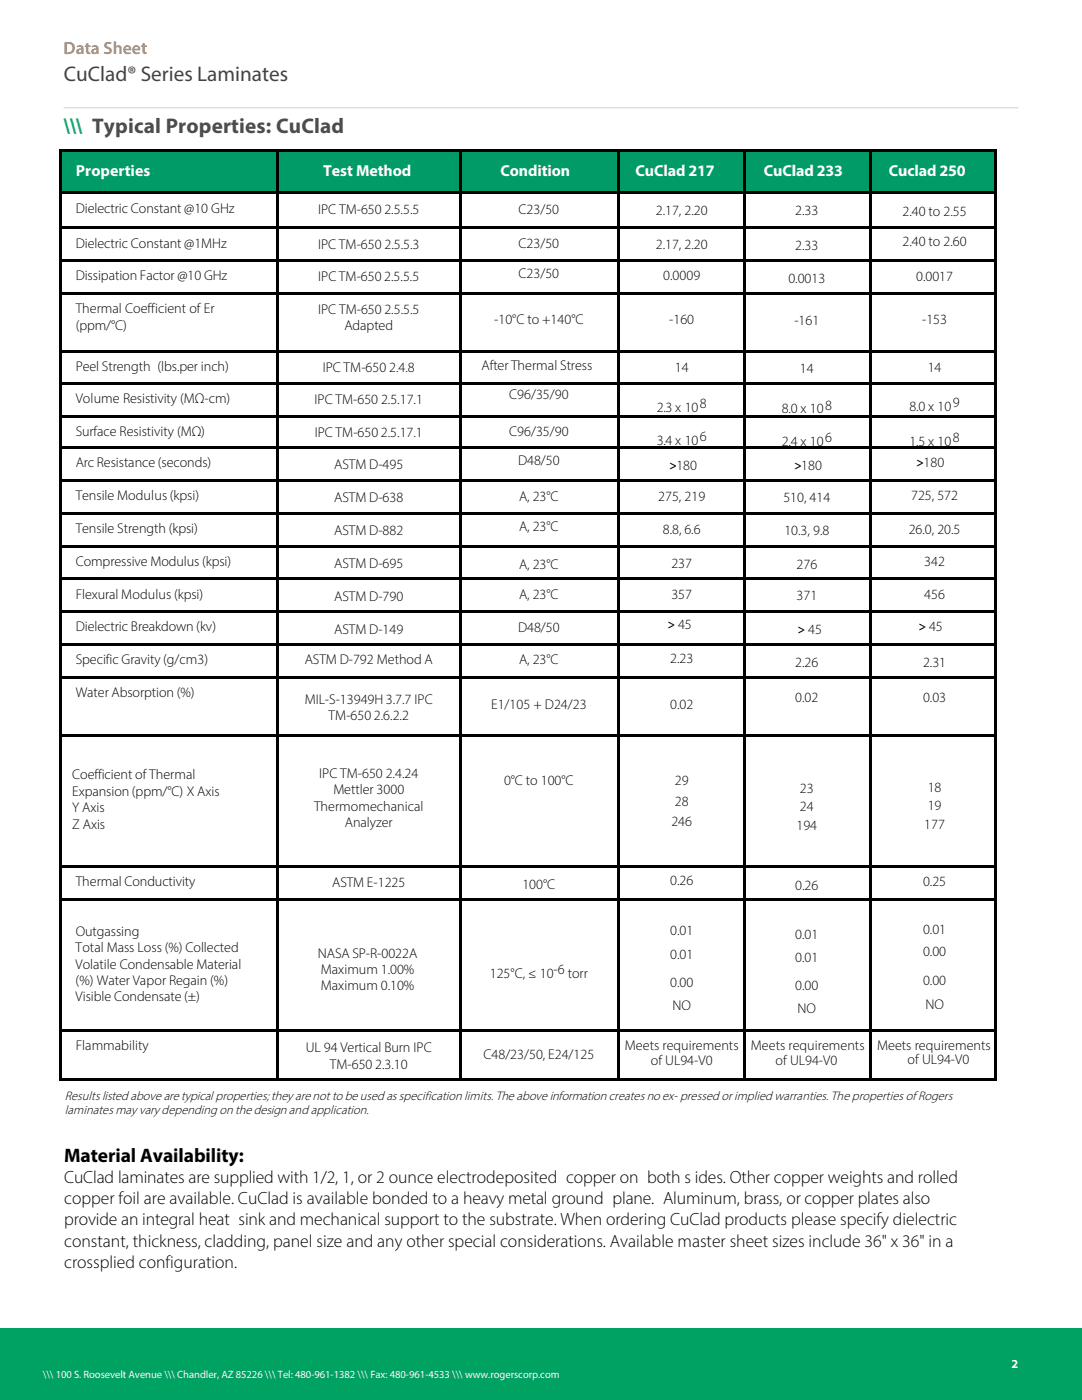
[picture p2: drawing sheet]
<svg xmlns="http://www.w3.org/2000/svg" width="216mm" height="279mm" viewBox="0 0 216 279" stroke-linecap="round" stroke-linejoin="round" font-family="sans-serif">
<defs><g id="words">
<text font-size="4.2" fill="#434243" x="12.7" y="16.1">CuClad® Series Laminates</text>
<text font-size="4.2" fill="#09ab75" x="12.7" y="26.5">\\\ Typical Properties: CuClad</text>
<text font-size="3.9" x="12.8" y="231.9">Material Availability:</text>
<text font-size="3.5" fill="#f58220" x="12.7" y="10.8">Data Sheet</text>
<g font-size="3.5">
<text x="12.8" y="236.1">CuClad laminates are supplied with 1/2, 1, or 2 ounce electrodeposited copper on both s ides. Other copper weights and rolled</text>
<text x="12.8" y="240.3">copper foil are available. CuClad is available bonded to a heavy metal ground plane. Aluminum, brass, or copper plates also</text>
<text x="12.8" y="244.5">provide an integral heat sink and mechanical support to the substrate. When ordering CuClad products please specify dielectric</text>
<text x="12.8" y="248.8">constant, thickness, cladding, panel size and any other special considerations. Available master sheet sizes include 36&quot; x 36&quot; in a</text>
<text x="12.8" y="253">crossplied configuration.</text>
</g>
<g font-size="3.2" fill="#fff">
<text x="15.2" y="35.2">Properties</text>
<text x="64.5" y="35.2">Test Method</text>
<text x="99.8" y="35.2">Condition</text>
<text x="126.8" y="35.2">CuClad 217</text>
<text x="152.4" y="35.2">CuClad 233</text>
<text x="177.4" y="35.2">Cuclad 250</text>
</g>
<g font-size="2.8">
<text x="15.1" y="42.4">Dielectric Constant @10 GHz</text>
<text x="63.5" y="42.6">IPC TM-650 2.5.5.5</text>
<text x="103.5" y="42.6">C23/50</text>
<text x="130.9" y="42.9">2.17, 2.20</text>
<text x="158.7" y="42.9">2.33</text>
<text x="180.1" y="43.1">2.40 to 2.55</text>
<text x="15.1" y="49.4">Dielectric Constant @1MHz</text>
<text x="63.5" y="49.6">IPC TM-650 2.5.5.3</text>
<text x="103.5" y="49.4">C23/50</text>
<text x="130.9" y="49.6">2.17, 2.20</text>
<text x="158.7" y="49.9">2.33</text>
<text x="180.1" y="49.2">2.40 to 2.60</text>
<text x="15.1" y="55.9">Dissipation Factor @10 GHz</text>
<text x="63.5" y="56.2">IPC TM-650 2.5.5.5</text>
<text x="103.5" y="55.5">C23/50</text>
<text x="132.3" y="55.9">0.0009</text>
<text x="157.3" y="56.4">0.0013</text>
<text x="182.8" y="56.2">0.0017</text>
<text x="15.1" y="62.5">Thermal Coefficient of Er</text>
<text x="15.1" y="65.9">(ppm/°C)</text>
<text x="63.5" y="62.6">IPC TM-650 2.5.5.5</text>
<text x="68.7" y="65.9">Adapted</text>
<text x="98.6" y="64.6">-10°C to +140°C</text>
<text x="133.5" y="64.6">-160</text>
<text x="158.5" y="64.8">-161</text>
<text x="184" y="64.6">-153</text>
<text x="15.1" y="74">Peel Strength (lbs.per inch)</text>
<text x="64.4" y="74.2">IPC TM-650 2.4.8</text>
<text x="96.1" y="73.8">After Thermal Stress</text>
<text x="134.7" y="74.2">14</text>
<text x="159.6" y="74.5">14</text>
<text x="185.1" y="74.2">14</text>
<text x="15.1" y="80.5">Volume Resistivity (MΩ-cm)</text>
<text x="62.8" y="80.7">IPC TM-650 2.5.17.1</text>
<text x="101.6" y="79.5">C96/35/90</text>
<text x="131" y="82.3">2.3 x 10</text>
<text x="139.7" y="81.5">8</text>
<text x="156" y="82.5">8.0 x 10</text>
<text x="164.6" y="81.7">8</text>
<text x="181.5" y="82.1">8.0 x 10</text>
<text x="190.1" y="81.3">9</text>
<text x="15.1" y="87">Surface Resistivity (MΩ)</text>
<text x="62.8" y="87.3">IPC TM-650 2.5.17.1</text>
<text x="101.6" y="87">C96/35/90</text>
<text x="131" y="88.8">3.4 x 10</text>
<text x="139.7" y="88.1">6</text>
<text x="156" y="89.1">2.4 x 10</text>
<text x="164.6" y="88.3">6</text>
<text x="181.5" y="89.1">1.5 x 10</text>
<text x="190.1" y="88.3">8</text>
<text x="15.1" y="93.2">Arc Resistance (seconds)</text>
<text x="66.7" y="93.6">ASTM D-495</text>
<text x="103.4" y="92.7">D48/50</text>
<text x="133.6" y="93.9">&gt;180</text>
<text x="158.5" y="93.9">&gt;180</text>
<text x="182.9" y="93.2">&gt;180</text>
<text x="15.1" y="99.7">Tensile Modulus (kpsi)</text>
<text x="66.7" y="100.2">ASTM D-638</text>
<text x="103.6" y="100">A, 23°C</text>
<text x="131.3" y="100">275, 219</text>
<text x="156.3" y="100.2">510, 414</text>
<text x="181.8" y="99.7">725, 572</text>
<text x="15.1" y="106.3">Tensile Strength (kpsi)</text>
<text x="66.7" y="106.8">ASTM D-882</text>
<text x="103.6" y="106.1">A, 23°C</text>
<text x="132.3" y="106.5">8.8, 6.6</text>
<text x="156.5" y="106.8">10.3, 9.8</text>
<text x="181.3" y="106.5">26.0, 20.5</text>
<text x="15.1" y="112.9">Compressive Modulus (kpsi)</text>
<text x="66.7" y="113.3">ASTM D-695</text>
<text x="103.6" y="113.6">A, 23°C</text>
<text x="134" y="113.3">237</text>
<text x="158.9" y="113.6">276</text>
<text x="184.4" y="112.9">342</text>
<text x="15.1" y="119.5">Flexural Modulus (kpsi)</text>
<text x="66.7" y="119.9">ASTM D-790</text>
<text x="103.6" y="119.5">A, 23°C</text>
<text x="134" y="119.5">357</text>
<text x="158.9" y="119.7">371</text>
<text x="184.4" y="119.5">456</text>
<text x="15.1" y="126">Dielectric Breakdown(kv)</text>
<text x="133.3" y="125.5">&gt; 45</text>
<text x="183.3" y="126">&gt; 45</text>
<text x="66.7" y="126.4">ASTM D-149</text>
<text x="103.4" y="126.2">D48/50</text>
<text x="159.2" y="126.4">&gt; 45</text>
<text x="15.1" y="132.6">Specific Gravity (g/cm3)</text>
<text x="60.8" y="132.6">ASTM D-792 Method A</text>
<text x="103.6" y="132.6">A, 23°C</text>
<text x="133.7" y="132.4">2.23</text>
<text x="158.7" y="133">2.26</text>
<text x="184.2" y="133">2.31</text>
<text x="15.1" y="139.1">Water Absorption (%)</text>
<text x="60.8" y="140.4">MIL-S-13949H 3.7.7 IPC</text>
<text x="65.6" y="143.6">TM-650 2.6.2.2</text>
<text x="98" y="141.4">E1/105 + D24/23</text>
<text x="133.7" y="141.4">0.02</text>
<text x="158.7" y="140">0.02</text>
<text x="184.2" y="140">0.03</text>
<text x="14.4" y="155.5">Coefficient ofThermal</text>
<text x="63.7" y="155.3">IPC TM-650 2.4.24</text>
<text x="14.4" y="158.8">Expansion (ppm/°C) X Axis</text>
<text x="62.7" y="161.8">Thermomechanical</text>
<text x="66.5" y="158.6">Mettler 3000</text>
<text x="100.6" y="156.7">0°C to 100°C</text>
<text x="134.7" y="156.6">29</text>
<text x="134.7" y="160.9">28</text>
<text x="159.6" y="158.2">23</text>
<text x="159.6" y="161.9">24</text>
<text x="185.1" y="158">18</text>
<text x="185.1" y="161.6">19</text>
<text x="14.4" y="162.1">Y Axis</text>
<text x="14.4" y="165.4">Z Axis</text>
<text x="68.8" y="165">Analyzer</text>
<text x="134" y="164.8">246</text>
<text x="158.9" y="165.7">194</text>
<text x="184.4" y="165.5">177</text>
<text x="15.1" y="176.9">Thermal Conductivity</text>
<text x="66.3" y="177.1">ASTM E-1225</text>
<text x="104.2" y="177.3">100°C</text>
<text x="133.7" y="176.6">0.26</text>
<text x="158.7" y="177.6">0.26</text>
<text x="184.2" y="176.9">0.25</text>
<text x="15.1" y="190">Total Mass Loss (%) Collected</text>
<text x="15.1" y="186.7">Outgassing</text>
<text x="63.4" y="191.1">NASA SP-R-0022A</text>
<text x="133.7" y="186.7">0.01</text>
<text x="133.7" y="191.4">0.01</text>
<text x="158.7" y="187.4">0.01</text>
<text x="184.2" y="186.5">0.01</text>
<text x="184.2" y="190.8">0.00</text>
<text x="15.1" y="193.3">Volatile Condensable Material</text>
<text x="15.1" y="196.6">(%) Water Vapor Regain (%)</text>
<text x="64" y="194.4">Maximum 1.00%</text>
<text x="64" y="197.6">Maximum 0.10%</text>
<text x="97.7" y="195.2">125°C, ≤ 10</text>
<text x="110.5" y="194.4">-6</text>
<text x="113.3" y="195.2">torr</text>
<text x="133.7" y="196.9">0.00</text>
<text x="158.7" y="192.1">0.01</text>
<text x="158.7" y="197.6">0.00</text>
<text x="184.2" y="196.7">0.00</text>
<text x="15.1" y="199.9">Visible Condensate (±)</text>
<text x="134.2" y="201.5">NO</text>
<text x="159.2" y="202.2">NO</text>
<text x="184.7" y="201.3">NO</text>
<text x="15.1" y="209.6">Flammability</text>
<text x="61" y="209.9">UL 94 Vertical Burn IPC</text>
<text x="124.7" y="209.5">Meets requirements</text>
<text x="149.8" y="209.5">Meets requirements</text>
<text x="175" y="209.5">Meets requirements</text>
<text x="65.8" y="213.3">TM-650 2.3.10</text>
<text x="96.5" y="211.2">C48/23/50, E24/125</text>
<text x="129.9" y="212.6">ofUL94-V0</text>
<text x="154.8" y="212.6">ofUL94-V0</text>
<text x="181.1" y="212.4">ofUL94-V0</text>
</g>
<g font-size="2.6">
<text x="12.9" y="219.6">Results listed above are typical properties; they arenot to be used as specification limits. The above information creates no ex- pressed or implied warranties. The properties of Rogers</text>
<text x="12.9" y="222.4">laminates may vary depending on the design and application.</text>
</g>
<text font-size="2.5" fill="#fff" x="201.8" y="273">2</text>
<text font-size="2.1" fill="#fff" x="8.5" y="275">\\\ 100 S. Roosevelt Avenue \\\ Chandler, AZ 85226 \\\ Tel: 480-961-1382 \\\ Fax: 480-961-4533 \\\ www.rogerscorp.com</text>
</g></defs>
<path d="M12.7 21.5h190.5" fill="none" stroke="#d2d1cf" stroke-width=".2"/>
<g fill="#019b67">
<path d="M12.3 30.4h42.9v7.8h-42.9z" fill-rule="evenodd"/>
<path d="M55.7 30.4h35.8v7.8h-35.8z" fill-rule="evenodd"/>
<path d="M92.1 30.4h31v7.8h-31z" fill-rule="evenodd"/>
<path d="M123.6 30.4h24.6v7.8h-24.6z" fill-rule="evenodd"/>
<path d="M148.7 30.4h24.7v7.8h-24.7z" fill-rule="evenodd"/>
<path d="M173.9 30.4h24.5v7.8h-24.5z" fill-rule="evenodd"/>
</g>
<g fill="#019b67">
<path d="M12.3 30.4h42.9v5.7h-42.9z"/>
<path d="M55.7 30.4h35.8v5.7h-35.8z"/>
<path d="M92.1 30.4h31v5.7h-31z"/>
<path d="M123.6 30.4h24.6v5.7h-24.6z"/>
<path d="M148.7 30.4h24.7v5.7h-24.7z"/>
<path d="M173.9 30.4h24.5v5.7h-24.5z"/>
</g>
<g fill="#000">
<path d="M11.8 30.4h.5v7.8h-.5z" fill-rule="evenodd"/>
<path d="M11.8 38.2h.5v.6h-.5z" fill-rule="evenodd"/>
<path d="M11.8 29.8h.5v.6h-.5z" fill-rule="evenodd"/>
<path d="M11.8 29.8h.5v.6h-.5z" fill-rule="evenodd"/>
<path d="M12.3 38.2h42.9v.5h-42.9z" fill-rule="evenodd"/>
<path d="M12.3 29.8h42.9v.6h-42.9z" fill-rule="evenodd"/>
<path d="M12.3 29.8h42.9v.6h-42.9z" fill-rule="evenodd"/>
<path d="M55.2 30.4h.5v7.8h-.5z" fill-rule="evenodd"/>
<path d="M55.2 38.2h.5v.6h-.5z" fill-rule="evenodd"/>
<path d="M55.2 29.8h.5v.6h-.5z" fill-rule="evenodd"/>
<path d="M55.7 38.2h35.9v.5h-35.9z" fill-rule="evenodd"/>
<path d="M55.7 29.8h35.9v.6h-35.9z" fill-rule="evenodd"/>
<path d="M91.6 30.4h.5v7.8h-.5z" fill-rule="evenodd"/>
<path d="M91.6 38.2h.5v.6h-.5z" fill-rule="evenodd"/>
<path d="M91.6 29.8h.5v.6h-.5z" fill-rule="evenodd"/>
<path d="M92.1 38.2h31v.5h-31z" fill-rule="evenodd"/>
<path d="M92.1 29.8h31v.6h-31z" fill-rule="evenodd"/>
<path d="M123.1 30.4h.5v7.8h-.5z" fill-rule="evenodd"/>
<path d="M123.1 38.2h.5v.6h-.5z" fill-rule="evenodd"/>
<path d="M123.1 29.8h.5v.6h-.5z" fill-rule="evenodd"/>
<path d="M123.6 38.2h24.6v.5h-24.6z" fill-rule="evenodd"/>
<path d="M123.6 29.8h24.6v.6h-24.6z" fill-rule="evenodd"/>
<path d="M148.2 30.4h.5v7.8h-.5z" fill-rule="evenodd"/>
<path d="M148.2 38.2h.5v.6h-.5z" fill-rule="evenodd"/>
<path d="M148.2 29.8h.5v.6h-.5z" fill-rule="evenodd"/>
<path d="M148.7 38.2h24.7v.5h-24.7z" fill-rule="evenodd"/>
<path d="M148.7 29.8h24.7v.6h-24.7z" fill-rule="evenodd"/>
<path d="M173.4 30.4h.5v7.8h-.5z" fill-rule="evenodd"/>
<path d="M173.4 38.2h.5v.6h-.5z" fill-rule="evenodd"/>
<path d="M173.4 29.8h.5v.6h-.5z" fill-rule="evenodd"/>
<path d="M173.9 38.2h24.5v.5h-24.5z" fill-rule="evenodd"/>
<path d="M173.9 29.8h24.5v.6h-24.5z" fill-rule="evenodd"/>
<path d="M198.4 30.4h.5v7.8h-.5z" fill-rule="evenodd"/>
<path d="M198.4 38.2h.5v.6h-.5z" fill-rule="evenodd"/>
<path d="M198.4 29.8h.5v.6h-.5z" fill-rule="evenodd"/>
<path d="M198.4 29.8h.5v.6h-.5z" fill-rule="evenodd"/>
<path d="M11.8 38.8h.5v6.4h-.5z" fill-rule="evenodd"/>
<path d="M11.8 45.2h.5v.6h-.5z" fill-rule="evenodd"/>
<path d="M11.8 45.8h.5v6h-.5z" fill-rule="evenodd"/>
<path d="M11.8 51.8h.5v.5h-.5z" fill-rule="evenodd"/>
<path d="M11.8 52.3h.5v6h-.5z" fill-rule="evenodd"/>
<path d="M11.8 58.3h.5v.6h-.5z" fill-rule="evenodd"/>
<path d="M12.3 45.2h42.9v.5h-42.9z" fill-rule="evenodd"/>
<path d="M12.3 51.8h42.9v.5h-42.9z" fill-rule="evenodd"/>
<path d="M12.3 58.3h42.9v.6h-42.9z" fill-rule="evenodd"/>
<path d="M55.2 38.8h.5v6.4h-.5z" fill-rule="evenodd"/>
<path d="M55.2 45.2h.5v.6h-.5z" fill-rule="evenodd"/>
<path d="M55.2 45.8h.5v6h-.5z" fill-rule="evenodd"/>
<path d="M55.2 51.8h.5v.5h-.5z" fill-rule="evenodd"/>
<path d="M55.2 52.3h.5v6h-.5z" fill-rule="evenodd"/>
<path d="M55.2 58.3h.5v.6h-.5z" fill-rule="evenodd"/>
<path d="M55.7 45.2h35.9v.5h-35.9z" fill-rule="evenodd"/>
<path d="M55.7 51.8h35.9v.5h-35.9z" fill-rule="evenodd"/>
<path d="M55.7 58.3h35.9v.6h-35.9z" fill-rule="evenodd"/>
<path d="M91.6 38.8h.5v6.4h-.5z" fill-rule="evenodd"/>
<path d="M91.6 45.2h.5v.6h-.5z" fill-rule="evenodd"/>
<path d="M91.6 45.8h.5v6h-.5z" fill-rule="evenodd"/>
<path d="M91.6 51.8h.5v.5h-.5z" fill-rule="evenodd"/>
<path d="M91.6 52.3h.5v6h-.5z" fill-rule="evenodd"/>
<path d="M91.6 58.3h.5v.6h-.5z" fill-rule="evenodd"/>
<path d="M92.1 45.2h31v.5h-31z" fill-rule="evenodd"/>
<path d="M92.1 51.8h31v.5h-31z" fill-rule="evenodd"/>
<path d="M92.1 58.3h31v.6h-31z" fill-rule="evenodd"/>
<path d="M123.1 38.8h.5v6.4h-.5z" fill-rule="evenodd"/>
<path d="M123.1 45.2h.5v.6h-.5z" fill-rule="evenodd"/>
<path d="M123.1 45.8h.5v6h-.5z" fill-rule="evenodd"/>
<path d="M123.1 51.8h.5v.5h-.5z" fill-rule="evenodd"/>
<path d="M123.1 52.3h.5v6h-.5z" fill-rule="evenodd"/>
<path d="M123.1 58.3h.5v.6h-.5z" fill-rule="evenodd"/>
<path d="M123.6 45.2h24.6v.5h-24.6z" fill-rule="evenodd"/>
<path d="M123.6 51.8h24.6v.5h-24.6z" fill-rule="evenodd"/>
<path d="M123.6 58.3h24.6v.6h-24.6z" fill-rule="evenodd"/>
<path d="M148.2 38.8h.5v6.4h-.5z" fill-rule="evenodd"/>
<path d="M148.2 45.2h.5v.6h-.5z" fill-rule="evenodd"/>
<path d="M148.2 45.8h.5v6h-.5z" fill-rule="evenodd"/>
<path d="M148.2 51.8h.5v.5h-.5z" fill-rule="evenodd"/>
<path d="M148.2 52.3h.5v6h-.5z" fill-rule="evenodd"/>
<path d="M148.2 58.3h.5v.6h-.5z" fill-rule="evenodd"/>
<path d="M148.7 45.2h24.7v.5h-24.7z" fill-rule="evenodd"/>
<path d="M148.7 51.8h24.7v.5h-24.7z" fill-rule="evenodd"/>
<path d="M148.7 58.3h24.7v.6h-24.7z" fill-rule="evenodd"/>
<path d="M173.4 38.8h.5v6.4h-.5z" fill-rule="evenodd"/>
<path d="M173.4 45.2h.5v.6h-.5z" fill-rule="evenodd"/>
<path d="M173.4 45.8h.5v6h-.5z" fill-rule="evenodd"/>
<path d="M173.4 51.8h.5v.5h-.5z" fill-rule="evenodd"/>
<path d="M173.4 52.3h.5v6h-.5z" fill-rule="evenodd"/>
<path d="M173.4 58.3h.5v.6h-.5z" fill-rule="evenodd"/>
<path d="M173.9 45.2h24.5v.5h-24.5z" fill-rule="evenodd"/>
<path d="M173.9 51.8h24.5v.5h-24.5z" fill-rule="evenodd"/>
<path d="M173.9 58.3h24.5v.6h-24.5z" fill-rule="evenodd"/>
<path d="M198.4 38.8h.5v6.4h-.5z" fill-rule="evenodd"/>
<path d="M198.4 45.2h.5v.6h-.5z" fill-rule="evenodd"/>
<path d="M198.4 45.8h.5v6h-.5z" fill-rule="evenodd"/>
<path d="M198.4 51.8h.5v.5h-.5z" fill-rule="evenodd"/>
<path d="M198.4 52.3h.5v6h-.5z" fill-rule="evenodd"/>
<path d="M198.4 58.3h.5v.6h-.5z" fill-rule="evenodd"/>
<path d="M11.8 58.9h.5v10.9h-.5z" fill-rule="evenodd"/>
<path d="M11.8 69.8h.5v.6h-.5z" fill-rule="evenodd"/>
<path d="M11.8 70.4h.5v5.9h-.5z" fill-rule="evenodd"/>
<path d="M11.8 76.3h.5v.6h-.5z" fill-rule="evenodd"/>
<path d="M12.3 69.8h42.9v.5h-42.9z" fill-rule="evenodd"/>
<path d="M12.3 76.3h42.9v.5h-42.9z" fill-rule="evenodd"/>
<path d="M55.2 58.9h.5v10.9h-.5z" fill-rule="evenodd"/>
<path d="M55.2 69.8h.5v.6h-.5z" fill-rule="evenodd"/>
<path d="M55.2 70.4h.5v5.9h-.5z" fill-rule="evenodd"/>
<path d="M55.2 76.3h.5v.6h-.5z" fill-rule="evenodd"/>
<path d="M55.7 69.8h35.9v.5h-35.9z" fill-rule="evenodd"/>
<path d="M55.7 76.3h35.9v.5h-35.9z" fill-rule="evenodd"/>
<path d="M91.6 58.9h.5v10.9h-.5z" fill-rule="evenodd"/>
<path d="M91.6 69.8h.5v.6h-.5z" fill-rule="evenodd"/>
<path d="M91.6 70.4h.5v5.9h-.5z" fill-rule="evenodd"/>
<path d="M91.6 76.3h.5v.6h-.5z" fill-rule="evenodd"/>
<path d="M92.1 69.8h31v.5h-31z" fill-rule="evenodd"/>
<path d="M92.1 76.3h31v.5h-31z" fill-rule="evenodd"/>
<path d="M123.1 58.9h.5v10.9h-.5z" fill-rule="evenodd"/>
<path d="M123.1 69.8h.5v.6h-.5z" fill-rule="evenodd"/>
<path d="M123.1 70.4h.5v5.9h-.5z" fill-rule="evenodd"/>
<path d="M123.1 76.3h.5v.6h-.5z" fill-rule="evenodd"/>
<path d="M123.6 69.8h24.6v.5h-24.6z" fill-rule="evenodd"/>
<path d="M123.6 76.3h24.6v.5h-24.6z" fill-rule="evenodd"/>
<path d="M148.2 58.9h.5v10.9h-.5z" fill-rule="evenodd"/>
<path d="M148.2 69.8h.5v.6h-.5z" fill-rule="evenodd"/>
<path d="M148.2 70.4h.5v5.9h-.5z" fill-rule="evenodd"/>
<path d="M148.2 76.3h.5v.6h-.5z" fill-rule="evenodd"/>
<path d="M148.7 69.8h24.7v.5h-24.7z" fill-rule="evenodd"/>
<path d="M148.7 76.3h24.7v.5h-24.7z" fill-rule="evenodd"/>
<path d="M173.4 58.9h.5v10.9h-.5z" fill-rule="evenodd"/>
<path d="M173.4 69.8h.5v.6h-.5z" fill-rule="evenodd"/>
<path d="M173.4 70.4h.5v5.9h-.5z" fill-rule="evenodd"/>
<path d="M173.4 76.3h.5v.6h-.5z" fill-rule="evenodd"/>
<path d="M173.9 69.8h24.5v.5h-24.5z" fill-rule="evenodd"/>
<path d="M173.9 76.3h24.5v.5h-24.5z" fill-rule="evenodd"/>
<path d="M198.4 58.9h.5v10.9h-.5z" fill-rule="evenodd"/>
<path d="M198.4 69.8h.5v.6h-.5z" fill-rule="evenodd"/>
<path d="M198.4 70.4h.5v5.9h-.5z" fill-rule="evenodd"/>
<path d="M198.4 76.3h.5v.6h-.5z" fill-rule="evenodd"/>
<path d="M11.8 76.9h.5v6h-.5z" fill-rule="evenodd"/>
<path d="M11.8 82.9h.5v.5h-.5z" fill-rule="evenodd"/>
<path d="M11.8 83.4h.5v5.6h-.5z" fill-rule="evenodd"/>
<path d="M11.8 89h.5v.5h-.5z" fill-rule="evenodd"/>
<path d="M11.8 89.5h.5v6.1h-.5z" fill-rule="evenodd"/>
<path d="M11.8 95.6h.5v.5h-.5z" fill-rule="evenodd"/>
<path d="M12.3 82.9h42.9v.5h-42.9z" fill-rule="evenodd"/>
<path d="M12.3 89h42.9v.5h-42.9z" fill-rule="evenodd"/>
<path d="M12.3 95.6h42.9v.5h-42.9z" fill-rule="evenodd"/>
<path d="M55.2 76.9h.5v6h-.5z" fill-rule="evenodd"/>
<path d="M55.2 82.9h.5v.5h-.5z" fill-rule="evenodd"/>
<path d="M55.2 83.4h.5v5.6h-.5z" fill-rule="evenodd"/>
<path d="M55.2 89h.5v.5h-.5z" fill-rule="evenodd"/>
<path d="M55.2 89.5h.5v6.1h-.5z" fill-rule="evenodd"/>
<path d="M55.2 95.6h.5v.5h-.5z" fill-rule="evenodd"/>
<path d="M55.7 82.9h35.9v.5h-35.9z" fill-rule="evenodd"/>
<path d="M55.7 89h35.9v.5h-35.9z" fill-rule="evenodd"/>
<path d="M55.7 95.6h35.9v.5h-35.9z" fill-rule="evenodd"/>
<path d="M91.6 76.9h.5v6h-.5z" fill-rule="evenodd"/>
<path d="M91.6 82.9h.5v.5h-.5z" fill-rule="evenodd"/>
<path d="M91.6 83.4h.5v5.6h-.5z" fill-rule="evenodd"/>
<path d="M91.6 89h.5v.5h-.5z" fill-rule="evenodd"/>
<path d="M91.6 89.5h.5v6.1h-.5z" fill-rule="evenodd"/>
<path d="M91.6 95.6h.5v.5h-.5z" fill-rule="evenodd"/>
<path d="M92.1 82.9h31v.5h-31z" fill-rule="evenodd"/>
<path d="M92.1 89h31v.5h-31z" fill-rule="evenodd"/>
<path d="M92.1 95.6h31v.5h-31z" fill-rule="evenodd"/>
<path d="M123.1 76.9h.5v6h-.5z" fill-rule="evenodd"/>
<path d="M123.1 82.9h.5v.5h-.5z" fill-rule="evenodd"/>
<path d="M123.1 83.4h.5v5.6h-.5z" fill-rule="evenodd"/>
<path d="M123.1 89h.5v.5h-.5z" fill-rule="evenodd"/>
<path d="M123.1 89.5h.5v6.1h-.5z" fill-rule="evenodd"/>
<path d="M123.1 95.6h.5v.5h-.5z" fill-rule="evenodd"/>
<path d="M123.6 82.9h24.6v.5h-24.6z" fill-rule="evenodd"/>
<path d="M123.6 89h24.6v.5h-24.6z" fill-rule="evenodd"/>
<path d="M123.6 95.6h24.6v.5h-24.6z" fill-rule="evenodd"/>
<path d="M148.2 76.9h.5v6h-.5z" fill-rule="evenodd"/>
<path d="M148.2 82.9h.5v.5h-.5z" fill-rule="evenodd"/>
<path d="M148.2 83.4h.5v5.6h-.5z" fill-rule="evenodd"/>
<path d="M148.2 89h.5v.5h-.5z" fill-rule="evenodd"/>
<path d="M148.2 89.5h.5v6.1h-.5z" fill-rule="evenodd"/>
<path d="M148.2 95.6h.5v.5h-.5z" fill-rule="evenodd"/>
<path d="M148.7 82.9h24.7v.5h-24.7z" fill-rule="evenodd"/>
<path d="M148.7 89h24.7v.5h-24.7z" fill-rule="evenodd"/>
<path d="M148.7 95.6h24.7v.5h-24.7z" fill-rule="evenodd"/>
<path d="M173.4 76.9h.5v6h-.5z" fill-rule="evenodd"/>
<path d="M173.4 82.9h.5v.5h-.5z" fill-rule="evenodd"/>
<path d="M173.4 83.4h.5v5.6h-.5z" fill-rule="evenodd"/>
<path d="M173.4 89h.5v.5h-.5z" fill-rule="evenodd"/>
<path d="M173.4 89.5h.5v6.1h-.5z" fill-rule="evenodd"/>
<path d="M173.4 95.6h.5v.5h-.5z" fill-rule="evenodd"/>
<path d="M173.9 82.9h24.5v.5h-24.5z" fill-rule="evenodd"/>
<path d="M173.9 89h24.5v.5h-24.5z" fill-rule="evenodd"/>
<path d="M173.9 95.6h24.5v.5h-24.5z" fill-rule="evenodd"/>
<path d="M198.4 76.9h.5v6h-.5z" fill-rule="evenodd"/>
<path d="M198.4 82.9h.5v.5h-.5z" fill-rule="evenodd"/>
<path d="M198.4 83.4h.5v5.6h-.5z" fill-rule="evenodd"/>
<path d="M198.4 89h.5v.5h-.5z" fill-rule="evenodd"/>
<path d="M198.4 89.5h.5v6.1h-.5z" fill-rule="evenodd"/>
<path d="M198.4 95.6h.5v.5h-.5z" fill-rule="evenodd"/>
<path d="M11.8 96.1h.5v6.1h-.5z" fill-rule="evenodd"/>
<path d="M11.8 102.2h.5v.5h-.5z" fill-rule="evenodd"/>
<path d="M11.8 102.7h.5v6h-.5z" fill-rule="evenodd"/>
<path d="M11.8 108.7h.5v.6h-.5z" fill-rule="evenodd"/>
<path d="M11.8 109.3h.5v6h-.5z" fill-rule="evenodd"/>
<path d="M11.8 115.3h.5v.5h-.5z" fill-rule="evenodd"/>
<path d="M12.3 102.2h42.9v.5h-42.9z" fill-rule="evenodd"/>
<path d="M12.3 108.7h42.9v.5h-42.9z" fill-rule="evenodd"/>
<path d="M12.3 115.3h42.9v.5h-42.9z" fill-rule="evenodd"/>
<path d="M55.2 96.1h.5v6.1h-.5z" fill-rule="evenodd"/>
<path d="M55.2 102.2h.5v.5h-.5z" fill-rule="evenodd"/>
<path d="M55.2 102.7h.5v6h-.5z" fill-rule="evenodd"/>
<path d="M55.2 108.7h.5v.6h-.5z" fill-rule="evenodd"/>
<path d="M55.2 109.3h.5v6h-.5z" fill-rule="evenodd"/>
<path d="M55.2 115.3h.5v.5h-.5z" fill-rule="evenodd"/>
<path d="M55.7 102.2h35.9v.5h-35.9z" fill-rule="evenodd"/>
<path d="M55.7 108.7h35.9v.5h-35.9z" fill-rule="evenodd"/>
<path d="M55.7 115.3h35.9v.5h-35.9z" fill-rule="evenodd"/>
<path d="M91.6 96.1h.5v6.1h-.5z" fill-rule="evenodd"/>
<path d="M91.6 102.2h.5v.5h-.5z" fill-rule="evenodd"/>
<path d="M91.6 102.7h.5v6h-.5z" fill-rule="evenodd"/>
<path d="M91.6 108.7h.5v.6h-.5z" fill-rule="evenodd"/>
<path d="M91.6 109.3h.5v6h-.5z" fill-rule="evenodd"/>
<path d="M91.6 115.3h.5v.5h-.5z" fill-rule="evenodd"/>
<path d="M92.1 102.2h31v.5h-31z" fill-rule="evenodd"/>
<path d="M92.1 108.7h31v.5h-31z" fill-rule="evenodd"/>
<path d="M92.1 115.3h31v.5h-31z" fill-rule="evenodd"/>
<path d="M123.1 96.1h.5v6.1h-.5z" fill-rule="evenodd"/>
<path d="M123.1 102.2h.5v.5h-.5z" fill-rule="evenodd"/>
<path d="M123.1 102.7h.5v6h-.5z" fill-rule="evenodd"/>
<path d="M123.1 108.7h.5v.6h-.5z" fill-rule="evenodd"/>
<path d="M123.1 109.3h.5v6h-.5z" fill-rule="evenodd"/>
<path d="M123.1 115.3h.5v.5h-.5z" fill-rule="evenodd"/>
<path d="M123.6 102.2h24.6v.5h-24.6z" fill-rule="evenodd"/>
<path d="M123.6 108.7h24.6v.5h-24.6z" fill-rule="evenodd"/>
<path d="M123.6 115.3h24.6v.5h-24.6z" fill-rule="evenodd"/>
<path d="M148.2 96.1h.5v6.1h-.5z" fill-rule="evenodd"/>
<path d="M148.2 102.2h.5v.5h-.5z" fill-rule="evenodd"/>
<path d="M148.2 102.7h.5v6h-.5z" fill-rule="evenodd"/>
<path d="M148.2 108.7h.5v.6h-.5z" fill-rule="evenodd"/>
<path d="M148.2 109.3h.5v6h-.5z" fill-rule="evenodd"/>
<path d="M148.2 115.3h.5v.5h-.5z" fill-rule="evenodd"/>
<path d="M148.7 102.2h24.7v.5h-24.7z" fill-rule="evenodd"/>
<path d="M148.7 108.7h24.7v.5h-24.7z" fill-rule="evenodd"/>
<path d="M148.7 115.3h24.7v.5h-24.7z" fill-rule="evenodd"/>
<path d="M173.4 96.1h.5v6.1h-.5z" fill-rule="evenodd"/>
<path d="M173.4 102.2h.5v.5h-.5z" fill-rule="evenodd"/>
<path d="M173.4 102.7h.5v6h-.5z" fill-rule="evenodd"/>
<path d="M173.4 108.7h.5v.6h-.5z" fill-rule="evenodd"/>
<path d="M173.4 109.3h.5v6h-.5z" fill-rule="evenodd"/>
<path d="M173.4 115.3h.5v.5h-.5z" fill-rule="evenodd"/>
<path d="M173.9 102.2h24.5v.5h-24.5z" fill-rule="evenodd"/>
<path d="M173.9 108.7h24.5v.5h-24.5z" fill-rule="evenodd"/>
<path d="M173.9 115.3h24.5v.5h-24.5z" fill-rule="evenodd"/>
<path d="M198.4 96.1h.5v6.1h-.5z" fill-rule="evenodd"/>
<path d="M198.4 102.2h.5v.5h-.5z" fill-rule="evenodd"/>
<path d="M198.4 102.7h.5v6h-.5z" fill-rule="evenodd"/>
<path d="M198.4 108.7h.5v.6h-.5z" fill-rule="evenodd"/>
<path d="M198.4 109.3h.5v6h-.5z" fill-rule="evenodd"/>
<path d="M198.4 115.3h.5v.5h-.5z" fill-rule="evenodd"/>
<path d="M11.8 115.8h.5v6h-.5z" fill-rule="evenodd"/>
<path d="M11.8 121.8h.5v.6h-.5z" fill-rule="evenodd"/>
<path d="M11.8 122.4h.5v6h-.5z" fill-rule="evenodd"/>
<path d="M11.8 128.4h.5v.6h-.5z" fill-rule="evenodd"/>
<path d="M11.8 129h.5v6h-.5z" fill-rule="evenodd"/>
<path d="M11.8 135h.5v.5h-.5z" fill-rule="evenodd"/>
<path d="M12.3 121.8h42.9v.6h-42.9z" fill-rule="evenodd"/>
<path d="M12.3 128.4h42.9v.5h-42.9z" fill-rule="evenodd"/>
<path d="M12.3 135h42.9v.5h-42.9z" fill-rule="evenodd"/>
<path d="M55.2 115.8h.5v6h-.5z" fill-rule="evenodd"/>
<path d="M55.2 121.8h.5v.6h-.5z" fill-rule="evenodd"/>
<path d="M55.2 122.4h.5v6h-.5z" fill-rule="evenodd"/>
<path d="M55.2 128.4h.5v.6h-.5z" fill-rule="evenodd"/>
<path d="M55.2 129h.5v6h-.5z" fill-rule="evenodd"/>
<path d="M55.2 135h.5v.5h-.5z" fill-rule="evenodd"/>
<path d="M55.7 121.8h35.9v.6h-35.9z" fill-rule="evenodd"/>
<path d="M55.7 128.4h35.9v.5h-35.9z" fill-rule="evenodd"/>
<path d="M55.7 135h35.9v.5h-35.9z" fill-rule="evenodd"/>
<path d="M91.6 115.8h.5v6h-.5z" fill-rule="evenodd"/>
<path d="M91.6 121.8h.5v.6h-.5z" fill-rule="evenodd"/>
<path d="M91.6 122.4h.5v6h-.5z" fill-rule="evenodd"/>
<path d="M91.6 128.4h.5v.6h-.5z" fill-rule="evenodd"/>
<path d="M91.6 129h.5v6h-.5z" fill-rule="evenodd"/>
<path d="M91.6 135h.5v.5h-.5z" fill-rule="evenodd"/>
<path d="M92.1 121.8h31v.6h-31z" fill-rule="evenodd"/>
<path d="M92.1 128.4h31v.5h-31z" fill-rule="evenodd"/>
<path d="M92.1 135h31v.5h-31z" fill-rule="evenodd"/>
<path d="M123.1 115.8h.5v6h-.5z" fill-rule="evenodd"/>
<path d="M123.1 121.8h.5v.6h-.5z" fill-rule="evenodd"/>
<path d="M123.1 122.4h.5v6h-.5z" fill-rule="evenodd"/>
<path d="M123.1 128.4h.5v.6h-.5z" fill-rule="evenodd"/>
<path d="M123.1 129h.5v6h-.5z" fill-rule="evenodd"/>
<path d="M123.1 135h.5v.5h-.5z" fill-rule="evenodd"/>
<path d="M123.6 121.8h24.6v.6h-24.6z" fill-rule="evenodd"/>
<path d="M123.6 128.4h24.6v.5h-24.6z" fill-rule="evenodd"/>
<path d="M123.6 135h24.6v.5h-24.6z" fill-rule="evenodd"/>
<path d="M148.2 115.8h.5v6h-.5z" fill-rule="evenodd"/>
<path d="M148.2 121.8h.5v.6h-.5z" fill-rule="evenodd"/>
<path d="M148.2 122.4h.5v6h-.5z" fill-rule="evenodd"/>
<path d="M148.2 128.4h.5v.6h-.5z" fill-rule="evenodd"/>
<path d="M148.2 129h.5v6h-.5z" fill-rule="evenodd"/>
<path d="M148.2 135h.5v.5h-.5z" fill-rule="evenodd"/>
<path d="M148.7 121.8h24.7v.6h-24.7z" fill-rule="evenodd"/>
<path d="M148.7 128.4h24.7v.5h-24.7z" fill-rule="evenodd"/>
<path d="M148.7 135h24.7v.5h-24.7z" fill-rule="evenodd"/>
<path d="M173.4 115.8h.5v6h-.5z" fill-rule="evenodd"/>
<path d="M173.4 121.8h.5v.6h-.5z" fill-rule="evenodd"/>
<path d="M173.4 122.4h.5v6h-.5z" fill-rule="evenodd"/>
<path d="M173.4 128.4h.5v.6h-.5z" fill-rule="evenodd"/>
<path d="M173.4 129h.5v6h-.5z" fill-rule="evenodd"/>
<path d="M173.4 135h.5v.5h-.5z" fill-rule="evenodd"/>
<path d="M173.9 121.8h24.5v.6h-24.5z" fill-rule="evenodd"/>
<path d="M173.9 128.4h24.5v.5h-24.5z" fill-rule="evenodd"/>
<path d="M173.9 135h24.5v.5h-24.5z" fill-rule="evenodd"/>
<path d="M198.4 115.8h.5v6h-.5z" fill-rule="evenodd"/>
<path d="M198.4 121.8h.5v.6h-.5z" fill-rule="evenodd"/>
<path d="M198.4 122.4h.5v6h-.5z" fill-rule="evenodd"/>
<path d="M198.4 128.4h.5v.6h-.5z" fill-rule="evenodd"/>
<path d="M198.4 129h.5v6h-.5z" fill-rule="evenodd"/>
<path d="M198.4 135h.5v.5h-.5z" fill-rule="evenodd"/>
<path d="M11.8 135.5h.5v10.9h-.5z" fill-rule="evenodd"/>
<path d="M11.8 146.4h.5v.6h-.5z" fill-rule="evenodd"/>
<path d="M11.8 147h.5v4.5h-.5z" fill-rule="evenodd"/>
<path d="M11.8 151.5h.5v3.7h-.5z" fill-rule="evenodd"/>
<path d="M11.8 155.2h.5v3.6h-.5z" fill-rule="evenodd"/>
<path d="M12.3 146.4h42.9v.5h-42.9z" fill-rule="evenodd"/>
<path d="M55.2 135.5h.5v10.9h-.5z" fill-rule="evenodd"/>
<path d="M55.2 146.4h.5v.6h-.5z" fill-rule="evenodd"/>
<path d="M55.2 147h.5v4.5h-.5z" fill-rule="evenodd"/>
<path d="M55.2 151.5h.5v3.7h-.5z" fill-rule="evenodd"/>
<path d="M55.2 155.2h.5v3.6h-.5z" fill-rule="evenodd"/>
<path d="M55.7 146.4h35.9v.5h-35.9z" fill-rule="evenodd"/>
<path d="M91.6 135.5h.5v10.9h-.5z" fill-rule="evenodd"/>
<path d="M91.6 146.4h.5v.6h-.5z" fill-rule="evenodd"/>
<path d="M91.6 147h.5v4.5h-.5z" fill-rule="evenodd"/>
<path d="M91.6 151.5h.5v3.7h-.5z" fill-rule="evenodd"/>
<path d="M91.6 155.2h.5v3.6h-.5z" fill-rule="evenodd"/>
<path d="M92.1 146.4h31v.5h-31z" fill-rule="evenodd"/>
<path d="M123.1 135.5h.5v10.9h-.5z" fill-rule="evenodd"/>
<path d="M123.1 146.4h.5v.6h-.5z" fill-rule="evenodd"/>
<path d="M123.1 147h.5v4.5h-.5z" fill-rule="evenodd"/>
<path d="M123.1 151.5h.5v3.7h-.5z" fill-rule="evenodd"/>
<path d="M123.1 155.2h.5v3.6h-.5z" fill-rule="evenodd"/>
<path d="M123.6 146.4h24.6v.5h-24.6z" fill-rule="evenodd"/>
<path d="M148.2 135.5h.5v10.9h-.5z" fill-rule="evenodd"/>
<path d="M148.2 146.4h.5v.6h-.5z" fill-rule="evenodd"/>
<path d="M148.2 147h.5v4.5h-.5z" fill-rule="evenodd"/>
<path d="M148.2 151.5h.5v3.7h-.5z" fill-rule="evenodd"/>
<path d="M148.2 155.2h.5v3.6h-.5z" fill-rule="evenodd"/>
<path d="M148.7 146.4h24.7v.5h-24.7z" fill-rule="evenodd"/>
<path d="M173.4 135.5h.5v10.9h-.5z" fill-rule="evenodd"/>
<path d="M173.4 146.4h.5v.6h-.5z" fill-rule="evenodd"/>
<path d="M173.4 147h.5v4.5h-.5z" fill-rule="evenodd"/>
<path d="M173.4 151.5h.5v3.7h-.5z" fill-rule="evenodd"/>
<path d="M173.4 155.2h.5v3.6h-.5z" fill-rule="evenodd"/>
<path d="M173.9 146.4h24.5v.5h-24.5z" fill-rule="evenodd"/>
<path d="M198.4 135.5h.5v10.9h-.5z" fill-rule="evenodd"/>
<path d="M198.4 146.4h.5v.6h-.5z" fill-rule="evenodd"/>
<path d="M198.4 147h.5v4.5h-.5z" fill-rule="evenodd"/>
<path d="M198.4 151.5h.5v3.7h-.5z" fill-rule="evenodd"/>
<path d="M198.4 155.2h.5v3.6h-.5z" fill-rule="evenodd"/>
<path d="M11.8 158.8h.5v3.6h-.5z" fill-rule="evenodd"/>
<path d="M11.8 162.4h.5v10.2h-.5z" fill-rule="evenodd"/>
<path d="M11.8 172.6h.5v.6h-.5z" fill-rule="evenodd"/>
<path d="M11.8 173.2h.5v6h-.5z" fill-rule="evenodd"/>
<path d="M11.8 179.2h.5v.6h-.5z" fill-rule="evenodd"/>
<path d="M12.3 172.6h42.9v.6h-42.9z" fill-rule="evenodd"/>
<path d="M12.3 179.2h42.9v.6h-42.9z" fill-rule="evenodd"/>
<path d="M55.2 158.8h.5v3.6h-.5z" fill-rule="evenodd"/>
<path d="M55.2 162.4h.5v10.2h-.5z" fill-rule="evenodd"/>
<path d="M55.2 172.6h.5v.6h-.5z" fill-rule="evenodd"/>
<path d="M55.2 173.2h.5v6h-.5z" fill-rule="evenodd"/>
<path d="M55.2 179.2h.5v.6h-.5z" fill-rule="evenodd"/>
<path d="M55.7 172.6h35.9v.6h-35.9z" fill-rule="evenodd"/>
<path d="M55.7 179.2h35.9v.6h-35.9z" fill-rule="evenodd"/>
<path d="M91.6 158.8h.5v3.6h-.5z" fill-rule="evenodd"/>
<path d="M91.6 162.4h.5v10.2h-.5z" fill-rule="evenodd"/>
<path d="M91.6 172.6h.5v.6h-.5z" fill-rule="evenodd"/>
<path d="M91.6 173.2h.5v6h-.5z" fill-rule="evenodd"/>
<path d="M91.6 179.2h.5v.6h-.5z" fill-rule="evenodd"/>
<path d="M92.1 172.6h31v.6h-31z" fill-rule="evenodd"/>
<path d="M92.1 179.2h31v.6h-31z" fill-rule="evenodd"/>
<path d="M123.1 158.8h.5v3.6h-.5z" fill-rule="evenodd"/>
<path d="M123.1 162.4h.5v10.2h-.5z" fill-rule="evenodd"/>
<path d="M123.1 172.6h.5v.6h-.5z" fill-rule="evenodd"/>
<path d="M123.1 173.2h.5v6h-.5z" fill-rule="evenodd"/>
<path d="M123.1 179.2h.5v.6h-.5z" fill-rule="evenodd"/>
<path d="M123.6 172.6h24.6v.6h-24.6z" fill-rule="evenodd"/>
<path d="M123.6 179.2h24.6v.6h-24.6z" fill-rule="evenodd"/>
<path d="M148.2 158.8h.5v3.6h-.5z" fill-rule="evenodd"/>
<path d="M148.2 162.4h.5v10.2h-.5z" fill-rule="evenodd"/>
<path d="M148.2 172.6h.5v.6h-.5z" fill-rule="evenodd"/>
<path d="M148.2 173.2h.5v6h-.5z" fill-rule="evenodd"/>
<path d="M148.2 179.2h.5v.6h-.5z" fill-rule="evenodd"/>
<path d="M148.7 172.6h24.7v.6h-24.7z" fill-rule="evenodd"/>
<path d="M148.7 179.2h24.7v.6h-24.7z" fill-rule="evenodd"/>
<path d="M173.4 158.8h.5v3.6h-.5z" fill-rule="evenodd"/>
<path d="M173.4 162.4h.5v10.2h-.5z" fill-rule="evenodd"/>
<path d="M173.4 172.6h.5v.6h-.5z" fill-rule="evenodd"/>
<path d="M173.4 173.2h.5v6h-.5z" fill-rule="evenodd"/>
<path d="M173.4 179.2h.5v.6h-.5z" fill-rule="evenodd"/>
<path d="M173.9 172.6h24.5v.6h-24.5z" fill-rule="evenodd"/>
<path d="M173.9 179.2h24.5v.6h-24.5z" fill-rule="evenodd"/>
<path d="M198.4 158.8h.5v3.6h-.5z" fill-rule="evenodd"/>
<path d="M198.4 162.4h.5v10.2h-.5z" fill-rule="evenodd"/>
<path d="M198.4 172.6h.5v.6h-.5z" fill-rule="evenodd"/>
<path d="M198.4 173.2h.5v6h-.5z" fill-rule="evenodd"/>
<path d="M198.4 179.2h.5v.6h-.5z" fill-rule="evenodd"/>
<path d="M11.8 179.8h.5v4.5h-.5z" fill-rule="evenodd"/>
<path d="M11.8 184.3h.5v3.7h-.5z" fill-rule="evenodd"/>
<path d="M11.8 188h.5v3.6h-.5z" fill-rule="evenodd"/>
<path d="M11.8 191.6h.5v3.6h-.5z" fill-rule="evenodd"/>
<path d="M11.8 195.2h.5v3.7h-.5z" fill-rule="evenodd"/>
<path d="M55.2 179.8h.5v4.5h-.5z" fill-rule="evenodd"/>
<path d="M55.2 184.3h.5v3.7h-.5z" fill-rule="evenodd"/>
<path d="M55.2 188h.5v3.6h-.5z" fill-rule="evenodd"/>
<path d="M55.2 191.6h.5v3.6h-.5z" fill-rule="evenodd"/>
<path d="M55.2 195.2h.5v3.7h-.5z" fill-rule="evenodd"/>
<path d="M91.6 179.8h.5v4.5h-.5z" fill-rule="evenodd"/>
<path d="M91.6 184.3h.5v3.7h-.5z" fill-rule="evenodd"/>
<path d="M91.6 188h.5v3.6h-.5z" fill-rule="evenodd"/>
<path d="M91.6 191.6h.5v3.6h-.5z" fill-rule="evenodd"/>
<path d="M91.6 195.2h.5v3.7h-.5z" fill-rule="evenodd"/>
<path d="M123.1 179.8h.5v4.5h-.5z" fill-rule="evenodd"/>
<path d="M123.1 184.3h.5v3.7h-.5z" fill-rule="evenodd"/>
<path d="M123.1 188h.5v3.6h-.5z" fill-rule="evenodd"/>
<path d="M123.1 191.6h.5v3.6h-.5z" fill-rule="evenodd"/>
<path d="M123.1 195.2h.5v3.7h-.5z" fill-rule="evenodd"/>
<path d="M148.2 179.8h.5v4.5h-.5z" fill-rule="evenodd"/>
<path d="M148.2 184.3h.5v3.7h-.5z" fill-rule="evenodd"/>
<path d="M148.2 188h.5v3.6h-.5z" fill-rule="evenodd"/>
<path d="M148.2 191.6h.5v3.6h-.5z" fill-rule="evenodd"/>
<path d="M148.2 195.2h.5v3.7h-.5z" fill-rule="evenodd"/>
<path d="M173.4 179.8h.5v4.5h-.5z" fill-rule="evenodd"/>
<path d="M173.4 184.3h.5v3.7h-.5z" fill-rule="evenodd"/>
<path d="M173.4 188h.5v3.6h-.5z" fill-rule="evenodd"/>
<path d="M173.4 191.6h.5v3.6h-.5z" fill-rule="evenodd"/>
<path d="M173.4 195.2h.5v3.7h-.5z" fill-rule="evenodd"/>
<path d="M198.4 179.8h.5v4.5h-.5z" fill-rule="evenodd"/>
<path d="M198.4 184.3h.5v3.7h-.5z" fill-rule="evenodd"/>
<path d="M198.4 188h.5v3.6h-.5z" fill-rule="evenodd"/>
<path d="M198.4 191.6h.5v3.6h-.5z" fill-rule="evenodd"/>
<path d="M198.4 195.2h.5v3.7h-.5z" fill-rule="evenodd"/>
<path d="M11.8 198.9h.5v6.6h-.5z" fill-rule="evenodd"/>
<path d="M11.8 205.5h.5v.5h-.5z" fill-rule="evenodd"/>
<path d="M11.8 206h.5v9.1h-.5z" fill-rule="evenodd"/>
<path d="M11.8 215.1h.5v.6h-.5z" fill-rule="evenodd"/>
<path d="M11.8 215.1h.5v.6h-.5z" fill-rule="evenodd"/>
<path d="M12.3 205.5h42.9v.5h-42.9z" fill-rule="evenodd"/>
<path d="M12.3 215.1h42.9v.6h-42.9z" fill-rule="evenodd"/>
<path d="M12.3 215.1h42.9v.6h-42.9z" fill-rule="evenodd"/>
<path d="M55.2 198.9h.5v6.6h-.5z" fill-rule="evenodd"/>
<path d="M55.2 205.5h.5v.5h-.5z" fill-rule="evenodd"/>
<path d="M55.2 206h.5v9.1h-.5z" fill-rule="evenodd"/>
<path d="M55.2 215.1h.5v.6h-.5z" fill-rule="evenodd"/>
<path d="M55.7 205.5h35.9v.5h-35.9z" fill-rule="evenodd"/>
<path d="M55.7 215.1h35.9v.6h-35.9z" fill-rule="evenodd"/>
<path d="M91.6 198.9h.5v6.6h-.5z" fill-rule="evenodd"/>
<path d="M91.6 205.5h.5v.5h-.5z" fill-rule="evenodd"/>
<path d="M91.6 206h.5v9.1h-.5z" fill-rule="evenodd"/>
<path d="M91.6 215.1h.5v.6h-.5z" fill-rule="evenodd"/>
<path d="M92.1 205.5h31v.5h-31z" fill-rule="evenodd"/>
<path d="M92.1 215.1h31v.6h-31z" fill-rule="evenodd"/>
<path d="M123.1 198.9h.5v6.6h-.5z" fill-rule="evenodd"/>
<path d="M123.1 205.5h.5v.5h-.5z" fill-rule="evenodd"/>
<path d="M123.1 206h.5v9.1h-.5z" fill-rule="evenodd"/>
<path d="M123.1 215.1h.5v.6h-.5z" fill-rule="evenodd"/>
<path d="M123.6 205.5h24.6v.5h-24.6z" fill-rule="evenodd"/>
<path d="M123.6 215.1h24.6v.6h-24.6z" fill-rule="evenodd"/>
<path d="M148.2 198.9h.5v6.6h-.5z" fill-rule="evenodd"/>
<path d="M148.2 205.5h.5v.5h-.5z" fill-rule="evenodd"/>
<path d="M148.2 206h.5v9.1h-.5z" fill-rule="evenodd"/>
<path d="M148.2 215.1h.5v.6h-.5z" fill-rule="evenodd"/>
<path d="M148.7 205.5h24.7v.5h-24.7z" fill-rule="evenodd"/>
<path d="M148.7 215.1h24.7v.6h-24.7z" fill-rule="evenodd"/>
<path d="M173.4 198.9h.5v6.6h-.5z" fill-rule="evenodd"/>
<path d="M173.4 205.5h.5v.5h-.5z" fill-rule="evenodd"/>
<path d="M173.4 206h.5v9.1h-.5z" fill-rule="evenodd"/>
<path d="M173.4 215.1h.5v.6h-.5z" fill-rule="evenodd"/>
<path d="M173.9 205.5h24.5v.5h-24.5z" fill-rule="evenodd"/>
<path d="M173.9 215.1h24.5v.6h-24.5z" fill-rule="evenodd"/>
<path d="M198.4 198.9h.5v6.6h-.5z" fill-rule="evenodd"/>
<path d="M198.4 205.5h.5v.5h-.5z" fill-rule="evenodd"/>
<path d="M198.4 206h.5v9.1h-.5z" fill-rule="evenodd"/>
<path d="M198.4 215.1h.5v.6h-.5z" fill-rule="evenodd"/>
<path d="M198.4 215.1h.5v.6h-.5z" fill-rule="evenodd"/>
</g>
<path d="M.2 265.2h215.7v14.2h-215.7z" fill="#00a261"/>
<use href="#words"/>
</svg>
